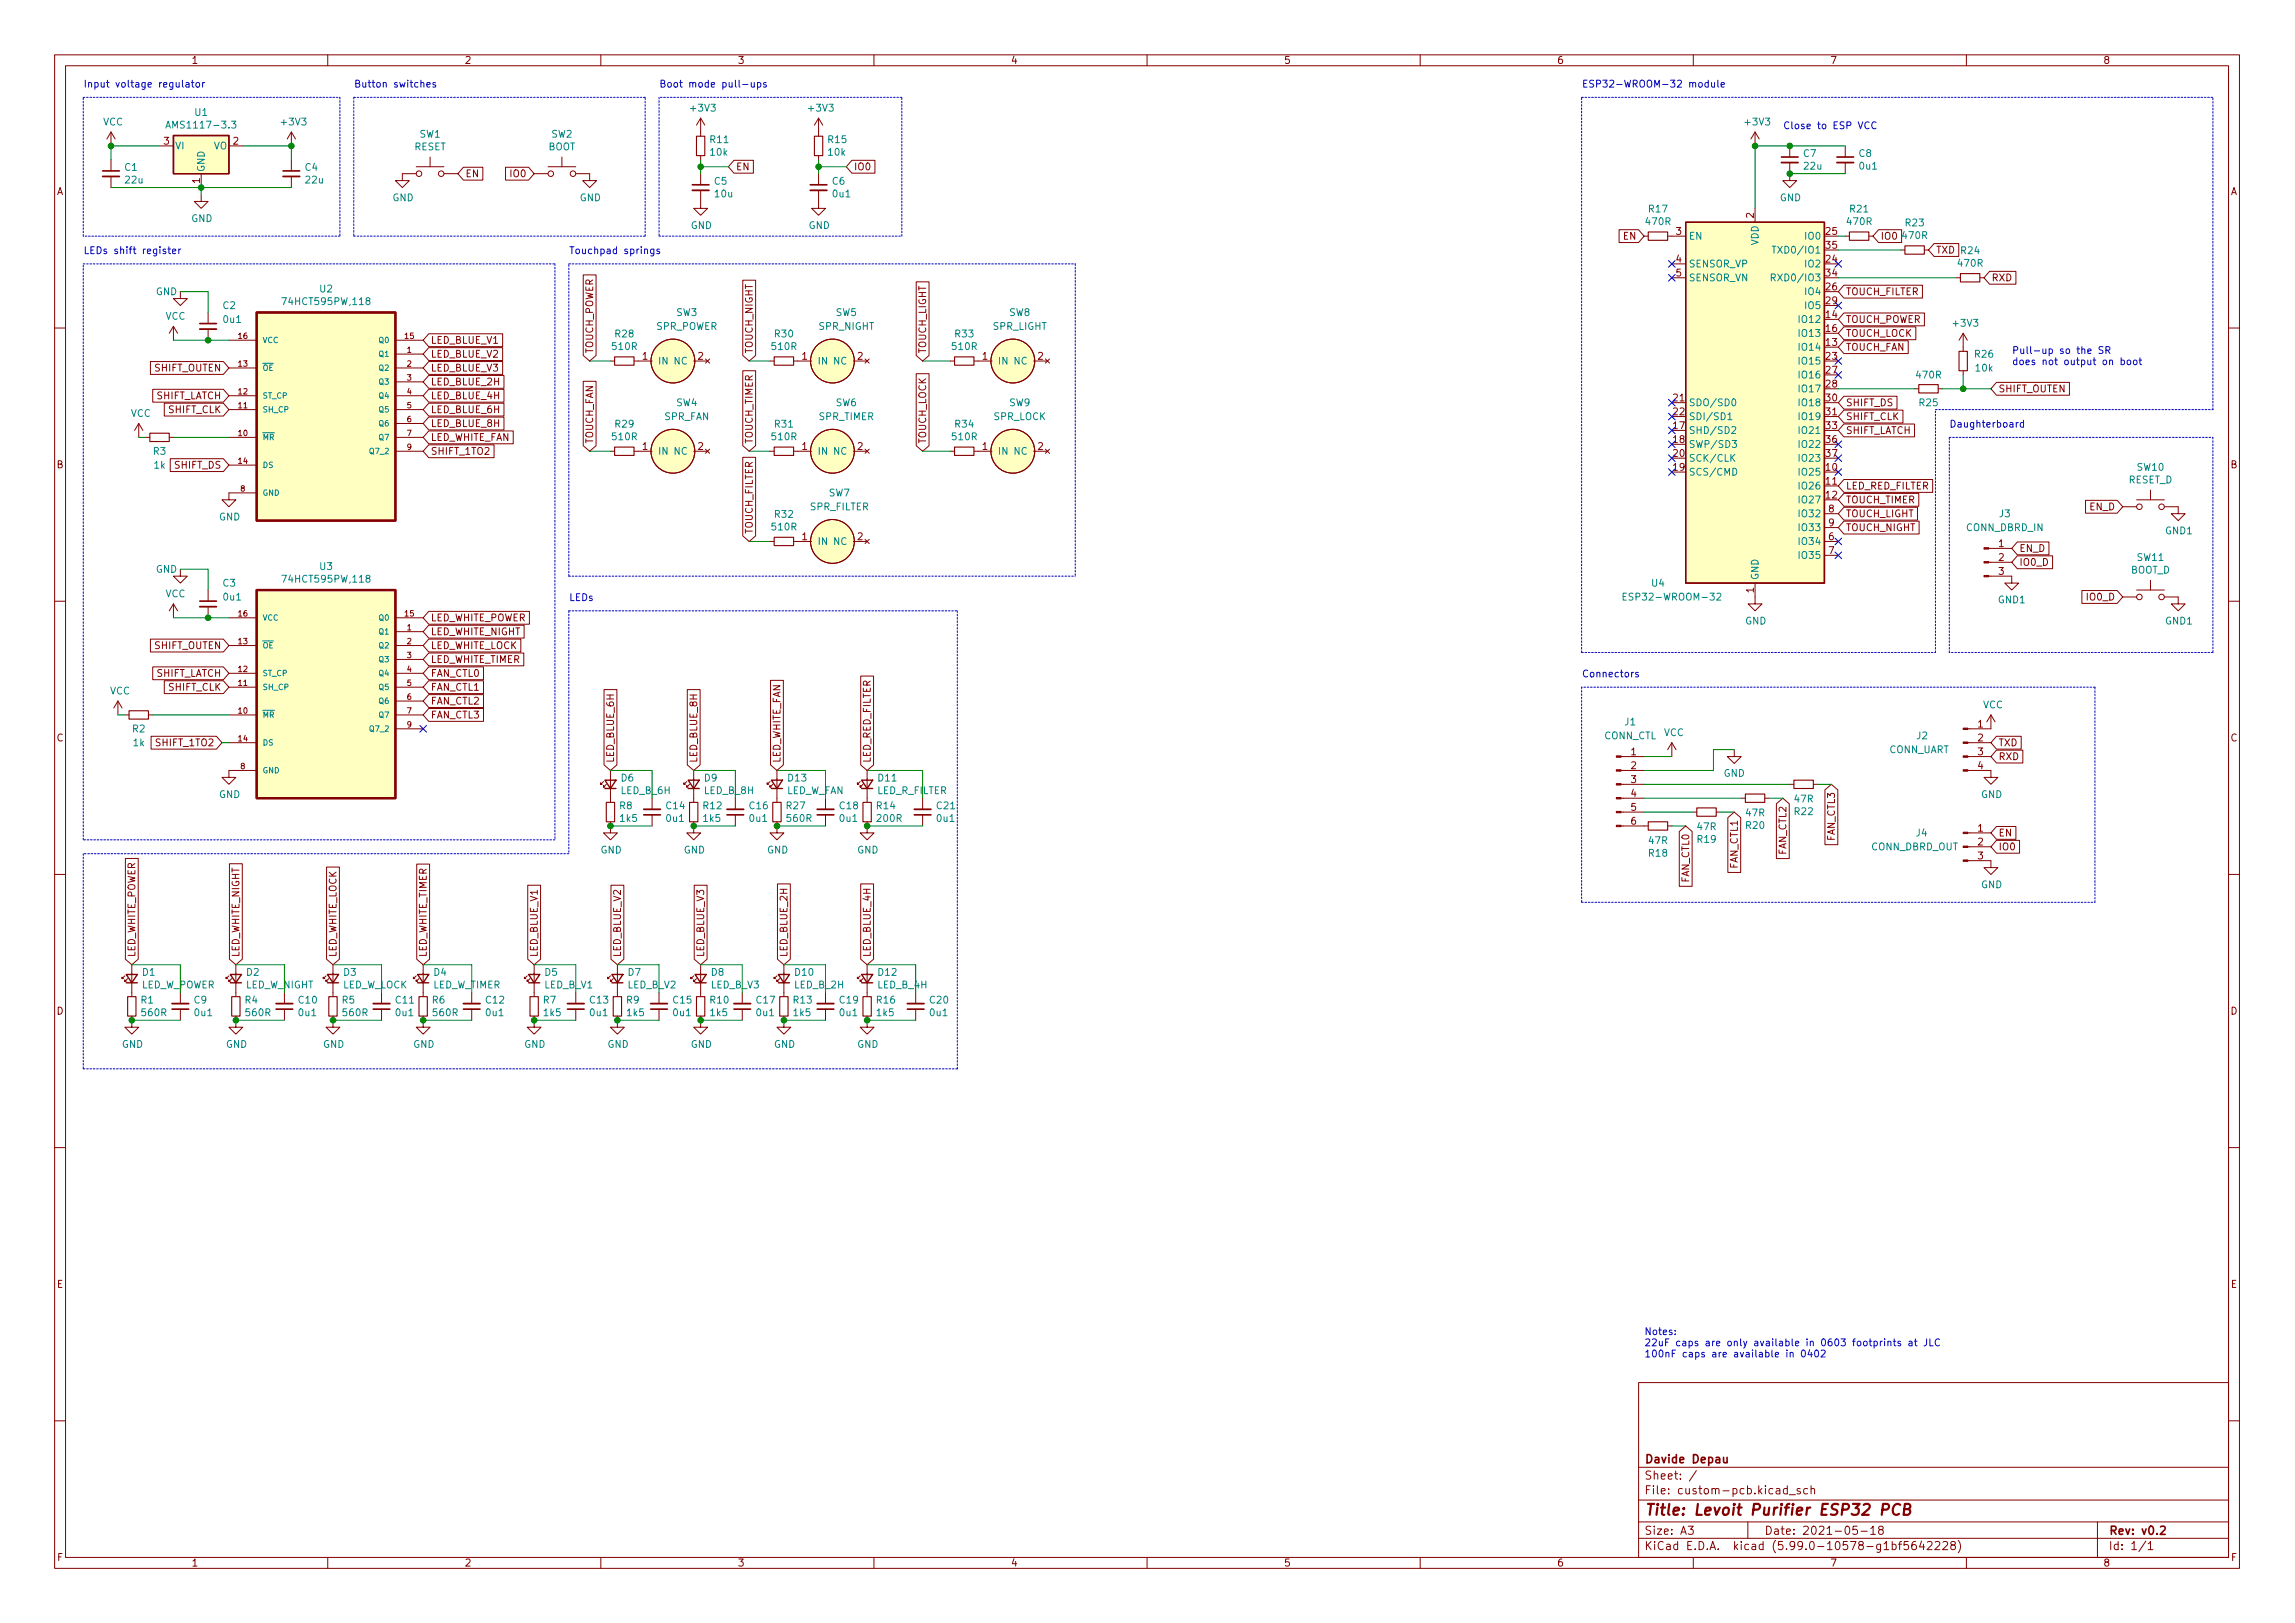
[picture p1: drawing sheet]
<svg xmlns="http://www.w3.org/2000/svg" width="420mm" height="297mm" viewBox="0 0 420 297" stroke-linecap="round" stroke-linejoin="round" font-family="sans-serif">
<defs><g id="words">
<text font-size="2.8" fill="#840000" x="301" y="277.3">Title: Levoit Purifier ESP32 PCB</text>
<g font-size="2.1" fill="#840000">
<text x="301" y="267.8">Davide Depau</text>
<text x="301" y="273.5">File: custom-pcb.kicad_sch</text>
<text x="301" y="270.8">Sheet: /</text>
<text x="301" y="280.9">Size: A3</text>
<text x="323" y="280.9">Date: 2021-05-18</text>
<text x="386" y="280.9">Rev: v0.2</text>
<text x="301" y="283.7">KiCad E.D.A. kicad (5.99.0-10578-g1bf5642228)</text>
<text x="386" y="283.7">Id: 1/1</text>
</g>
<g font-size="1.8" fill="#840000">
<text x="35" y="11.7">1</text>
<text x="85" y="11.7">2</text>
<text x="135" y="11.7">3</text>
<text x="185" y="11.7">4</text>
<text x="235" y="11.7">5</text>
<text x="285" y="11.7">6</text>
<text x="335" y="11.7">7</text>
<text x="385" y="11.7">8</text>
<text x="30" y="26.5">3</text>
<text x="42.7" y="26.5">2</text>
<text x="10.3" y="35.7">A</text>
<text x="36.6" y="33.5" transform="rotate(-90 36.6 33.5)">1</text>
<text x="85.2" y="32.4">EN</text>
<text x="93.6" y="32.4">IO0</text>
<text x="134.7" y="31.2">EN</text>
<text x="156.3" y="31.2">IO0</text>
<text x="408.3" y="35.7">A</text>
<text x="321.1" y="39.9" transform="rotate(-90 321.1 39.9)">2</text>
<text x="297.2" y="43.9">EN</text>
<text x="306.8" y="43">3</text>
<text x="334.3" y="43">25</text>
<text x="334.3" y="45.5">35</text>
<text x="344.2" y="43.9">IO0</text>
<text x="354.4" y="46.4">TXD R24</text>
<text x="306.8" y="48">4</text>
<text x="306.8" y="50.6">5</text>
<text x="334.3" y="48">24</text>
<text x="334.3" y="53.1">26</text>
<text x="334.3" y="50.6">34</text>
<text x="364.6" y="51.5">RXD</text>
<text x="334.3" y="58.2">14</text>
<text x="334.3" y="55.7">29</text>
<text x="337.9" y="54">TOUCH_FILTER</text>
<text x="337.9" y="59.1">TOUCH_POWER</text>
<text x="78.8" y="62.9">LED_BLUE_V1</text>
<text x="78.8" y="65.4">LED_BLUE_V2</text>
<text x="108.6" y="64.7" transform="rotate(-90 108.6 64.7)">TOUCH_POWER</text>
<text x="117.6" y="65.8">1</text>
<text x="127.8" y="65.8">2</text>
<text x="137.8" y="64.7" transform="rotate(-90 137.8 64.7)">TOUCH_NIGHT</text>
<text x="146.8" y="65.8">1</text>
<text x="157" y="65.8">2</text>
<text x="169.5" y="64.7" transform="rotate(-90 169.5 64.7)">TOUCH_LIGHT</text>
<text x="179.8" y="65.8">1</text>
<text x="190" y="65.8">2</text>
<text x="334.3" y="63.3">13</text>
<text x="334.3" y="60.7">16</text>
<text x="334.3" y="65.8">23</text>
<text x="337.9" y="64.2">TOUCH_FAN</text>
<text x="337.9" y="61.6">TOUCH_LOCK</text>
<text x="28.3" y="68">SHIFT_OUTEN</text>
<text x="78.8" y="68">LED_BLUE_V3</text>
<text x="78.8" y="70.5">LED_BLUE_2H</text>
<text x="334.3" y="68.4">27</text>
<text x="334.3" y="70.9">28</text>
<text x="365.8" y="71.8">SHIFT_OUTEN</text>
<text x="28.5" y="73.1">SHIFT_LATCH</text>
<text x="30.8" y="75.6">SHIFT_CLK</text>
<text x="78.8" y="73.1">LED_BLUE_4H</text>
<text x="78.8" y="75.6">LED_BLUE_6H</text>
<text x="306.4" y="73.4">21</text>
<text x="306.4" y="76">22</text>
<text x="334.3" y="73.4">30</text>
<text x="334.3" y="76">31</text>
<text x="337.9" y="76.9">SHIFT_CLK</text>
<text x="337.9" y="74.3">SHIFT_DS</text>
<text x="78.8" y="78.1">LED_BLUE_8H</text>
<text x="78.8" y="80.7">LED_WHITE_FAN</text>
<text x="78.8" y="83.2">SHIFT_1TO2</text>
<text x="108.6" y="81.3" transform="rotate(-90 108.6 81.3)">TOUCH_FAN</text>
<text x="117.6" y="82.3">1</text>
<text x="127.8" y="82.3">2</text>
<text x="137.8" y="81.3" transform="rotate(-90 137.8 81.3)">TOUCH_TIMER</text>
<text x="146.8" y="82.3">1</text>
<text x="157" y="82.3">2</text>
<text x="169.5" y="81.3" transform="rotate(-90 169.5 81.3)">TOUCH_LOCK</text>
<text x="179.8" y="82.3">1</text>
<text x="190" y="82.3">2</text>
<text x="306.4" y="78.5">17</text>
<text x="306.4" y="81.1">18</text>
<text x="306.4" y="83.6">20</text>
<text x="334.3" y="78.5">33</text>
<text x="334.3" y="81.1">36</text>
<text x="334.3" y="83.6">37</text>
<text x="337.9" y="79.4">SHIFT_LATCH</text>
<text x="10.3" y="85.7">B</text>
<text x="32" y="85.8">SHIFT_DS</text>
<text x="306.4" y="86.1">19</text>
<text x="334.3" y="86.1">10</text>
<text x="334.3" y="88.7">11</text>
<text x="337.9" y="89.6">LED_RED_FILTER</text>
<text x="408.3" y="85.7">B</text>
<text x="334.3" y="91.2">12</text>
<text x="334.8" y="93.8">8</text>
<text x="337.9" y="94.7">TOUCH_LIGHT</text>
<text x="337.9" y="92.1">TOUCH_TIMER</text>
<text x="382.6" y="93.4">EN_D</text>
<text x="137.8" y="97.8" transform="rotate(-90 137.8 97.8)">TOUCH_FILTER</text>
<text x="146.8" y="98.8">1</text>
<text x="157" y="98.8">2</text>
<text x="334.8" y="98.8">6</text>
<text x="334.8" y="101.4">7</text>
<text x="334.8" y="96.3">9</text>
<text x="337.9" y="97.2">TOUCH_NIGHT</text>
<text x="365.9" y="100.1">1</text>
<text x="369.6" y="101">EN_D</text>
<text x="365.9" y="102.7">2</text>
<text x="365.9" y="105.2">3</text>
<text x="369.6" y="103.5">IO0_D</text>
<text x="78.8" y="113.7">LED_WHITE_POWER</text>
<text x="321.1" y="108.5" transform="rotate(-90 321.1 108.5)">1</text>
<text x="382.2" y="109.9">IO0_D</text>
<text x="28.3" y="118.8">SHIFT_OUTEN</text>
<text x="78.8" y="116.2">LED_WHITE_NIGHT</text>
<text x="78.8" y="118.8">LED_WHITE_LOCK</text>
<text x="28.5" y="123.9">SHIFT_LATCH</text>
<text x="78.8" y="121.3">LED_WHITE_TIMER</text>
<text x="78.8" y="123.9">FAN_CTL0</text>
<text x="30.8" y="126.4">SHIFT_CLK</text>
<text x="78.8" y="128.9">FAN_CTL2</text>
<text x="78.8" y="131.5">FAN_CTL3</text>
<text x="78.8" y="126.4">FAN_CTL1</text>
<text x="10.3" y="135.7">C</text>
<text x="28.8" y="136.6">SHIFT_1TO2</text>
<text x="362.1" y="133.1">1</text>
<text x="362.1" y="135.7">2</text>
<text x="365.8" y="136.6">TXD</text>
<text x="408.3" y="135.7">C</text>
<text x="112.4" y="139.7" transform="rotate(-90 112.4 139.7)">LED_BLUE_6H</text>
<text x="127.6" y="139.7" transform="rotate(-90 127.6 139.7)">LED_BLUE_8H</text>
<text x="142.9" y="139.7" transform="rotate(-90 142.9 139.7)">LED_WHITE_FAN</text>
<text x="159.4" y="139.7" transform="rotate(-90 159.4 139.7)">LED_RED_FILTER</text>
<text x="298.6" y="138.2">1</text>
<text x="298.6" y="140.8">2</text>
<text x="298.6" y="143.3">3</text>
<text x="362.1" y="138.2">3</text>
<text x="362.1" y="140.8">4</text>
<text x="365.8" y="139.1">RXD</text>
<text x="298.6" y="145.8">4</text>
<text x="298.6" y="148.4">5</text>
<text x="298.6" y="150.9">6</text>
<text x="335.9" y="153.9" transform="rotate(-90 335.9 153.9)">FAN_CTL3</text>
<text x="362.1" y="152.2">1</text>
<text x="362.1" y="154.7">2</text>
<text x="365.8" y="153.1">EN</text>
<text x="365.8" y="155.6">IO0</text>
<text x="309.2" y="161.5" transform="rotate(-90 309.2 161.5)">FAN_CTL0</text>
<text x="318.1" y="159" transform="rotate(-90 318.1 159)">FAN_CTL1</text>
<text x="327" y="156.5" transform="rotate(-90 327 156.5)">FAN_CTL2</text>
<text x="362.1" y="157.3">3</text>
<text x="24.8" y="175.2" transform="rotate(-90 24.8 175.2)">LED_WHITE_POWER</text>
<text x="43.8" y="175.2" transform="rotate(-90 43.8 175.2)">LED_WHITE_NIGHT</text>
<text x="61.6" y="175.2" transform="rotate(-90 61.6 175.2)">LED_WHITE_LOCK</text>
<text x="78.1" y="175.2" transform="rotate(-90 78.1 175.2)">LED_WHITE_TIMER</text>
<text x="98.4" y="175.2" transform="rotate(-90 98.4 175.2)">LED_BLUE_V1</text>
<text x="113.7" y="175.2" transform="rotate(-90 113.7 175.2)">LED_BLUE_V2</text>
<text x="128.9" y="175.2" transform="rotate(-90 128.9 175.2)">LED_BLUE_V3</text>
<text x="144.1" y="175.2" transform="rotate(-90 144.1 175.2)">LED_BLUE_2H</text>
<text x="159.4" y="175.2" transform="rotate(-90 159.4 175.2)">LED_BLUE_4H</text>
<text x="10.3" y="185.7">D</text>
<text x="408.3" y="185.7">D</text>
<text x="10.4" y="235.7">E</text>
<text x="408.4" y="235.7">E</text>
<text x="10.4" y="285.7">F</text>
<text x="35" y="286.7">1</text>
<text x="85" y="286.7">2</text>
<text x="135" y="286.7">3</text>
<text x="185" y="286.7">4</text>
<text x="235" y="286.7">5</text>
<text x="285" y="286.7">6</text>
<text x="335" y="286.7">7</text>
<text x="385" y="286.7">8</text>
<text x="408.4" y="285.7">F</text>
</g>
<g font-size="1.8" fill="#0000c2">
<text x="15.2" y="16">Input voltage regulator</text>
<text x="64.8" y="16">Button switches</text>
<text x="120.6" y="16">Boot mode pull-ups</text>
<text x="289.6" y="16">ESP32-WROOM-32 module</text>
<text x="326.4" y="23.6">Close to ESP VCC</text>
<text x="15.2" y="46.5">LEDs shift register</text>
<text x="104.1" y="46.5">Touchpad springs</text>
<text x="368.3" y="64.8">Pull-up so the SR</text>
<text x="368.3" y="66.8">does not output on boot</text>
<text x="358.2" y="78.2">Daughterboard</text>
<text x="104.1" y="110">LEDs</text>
<text x="289.6" y="124">Connectors</text>
<text x="301" y="244.3">Notes:</text>
<text x="301" y="246.4">22uF caps are only available in 0603 footprints at JLC</text>
<text x="301" y="248.4">100nF caps are available in 0402</text>
</g>
<g font-size="1.8" fill="#008484">
<text x="18.8" y="22.9">VCC</text>
<text x="31.4" y="23.5">AMS1117-3.3</text>
<text x="35.7" y="21.2">U1</text>
<text x="51.6" y="22.9">+3V3</text>
<text x="126.6" y="20.4">+3V3</text>
<text x="148.2" y="20.4">+3V3</text>
<text x="319.6" y="22.9">+3V3</text>
<text x="32" y="27.3">VI</text>
<text x="39.1" y="27.3">VO</text>
<text x="75.8" y="27.5">RESET</text>
<text x="76.8" y="25.2">SW1</text>
<text x="100.3" y="27.5">BOOT</text>
<text x="101" y="25.2">SW2</text>
<text x="130.1" y="26.2">R11</text>
<text x="130.1" y="28.5">10k</text>
<text x="151.7" y="26.2">R15</text>
<text x="151.7" y="28.5">10k</text>
<text x="330.2" y="28.7">C7</text>
<text x="340.3" y="28.7">C8</text>
<text x="22.8" y="31.3">C1</text>
<text x="23" y="33.6">22u</text>
<text x="37.5" y="31.5" transform="rotate(-90 37.5 31.5)">GND</text>
<text x="55.9" y="31.3">C4</text>
<text x="56" y="33.6">22u</text>
<text x="130.8" y="33.8">C5</text>
<text x="152.4" y="33.8">C6</text>
<text x="330.3" y="31">22u</text>
<text x="340.5" y="31">0u1</text>
<text x="35" y="40.6">GND</text>
<text x="71.8" y="36.8">GND</text>
<text x="106.1" y="36.8">GND</text>
<text x="126.4" y="41.9">GND</text>
<text x="130.9" y="36.1">10u</text>
<text x="148" y="41.9">GND</text>
<text x="152.5" y="36.1">0u1</text>
<text x="301.4" y="41.2">470R</text>
<text x="301.9" y="38.9">R17</text>
<text x="325.8" y="36.8">GND</text>
<text x="338.2" y="41.2">470R</text>
<text x="338.7" y="38.9">R21</text>
<text x="348.9" y="41.4">R23</text>
<text x="309.1" y="43.9">EN</text>
<text x="321.9" y="44.9" transform="rotate(-90 321.9 44.9)">VDD</text>
<text x="325.6" y="46.4">TXD0/IO1</text>
<text x="330.6" y="43.9">IO0</text>
<text x="348.4" y="43.7">470R</text>
<text x="58.6" y="53.5">U2</text>
<text x="309.1" y="48.9">SENSOR_VP</text>
<text x="309.1" y="51.5">SENSOR_VN</text>
<text x="325.4" y="51.5">RXD0/IO3</text>
<text x="330.6" y="48.9">IO2</text>
<text x="358.6" y="48.8">470R</text>
<text x="28.5" y="54">GND</text>
<text x="30.3" y="58.5">VCC</text>
<text x="40.8" y="56.6">C2</text>
<text x="41" y="59.1">0u1</text>
<text x="52.3" y="55.8">74HCT595PW,118</text>
<text x="123.8" y="57.8">SW3</text>
<text x="153" y="57.8">SW5</text>
<text x="184.8" y="57.8">SW8</text>
<text x="329.7" y="59.1">IO12</text>
<text x="330.6" y="54">IO4</text>
<text x="330.6" y="56.6">IO5</text>
<text x="357.7" y="59.8">+3V3</text>
<text x="112.2" y="64">510R</text>
<text x="112.7" y="61.7">R28</text>
<text x="120.1" y="60.4">SPR_POWER</text>
<text x="141.4" y="64">510R</text>
<text x="141.9" y="61.7">R30</text>
<text x="149.9" y="60.4">SPR_NIGHT</text>
<text x="174.4" y="64">510R</text>
<text x="174.9" y="61.7">R33</text>
<text x="181.7" y="60.4">SPR_LIGHT</text>
<text x="329.7" y="64.2">IO14</text>
<text x="329.7" y="61.6">IO13</text>
<text x="361.6" y="65.4">R26</text>
<text x="120.4" y="66.7">IN</text>
<text x="123.4" y="66.7">NC</text>
<text x="149.6" y="66.7">IN</text>
<text x="152.6" y="66.7">NC</text>
<text x="182.6" y="66.7">IN</text>
<text x="185.7" y="66.7">NC</text>
<text x="329.7" y="66.7">IO15</text>
<text x="329.7" y="69.3">IO16</text>
<text x="329.7" y="71.8">IO17</text>
<text x="350.9" y="69.3">470R</text>
<text x="361.7" y="68">10k</text>
<text x="23.9" y="76.3">VCC</text>
<text x="121.6" y="76.9">SPR_FAN</text>
<text x="123.8" y="74.3">SW4</text>
<text x="149.9" y="76.9">SPR_TIMER</text>
<text x="153" y="74.3">SW6</text>
<text x="181.9" y="76.9">SPR_LOCK</text>
<text x="184.8" y="74.3">SW9</text>
<text x="309.1" y="74.3">SDO/SD0</text>
<text x="309.1" y="76.9">SDI/SD1</text>
<text x="329.7" y="74.3">IO18</text>
<text x="329.7" y="76.9">IO19</text>
<text x="351.4" y="74.3">R25</text>
<text x="28.1" y="83.2">R3</text>
<text x="112.2" y="80.6">510R</text>
<text x="112.7" y="78.2">R29</text>
<text x="120.4" y="83.2">IN</text>
<text x="123.4" y="83.2">NC</text>
<text x="141.4" y="80.6">510R</text>
<text x="141.9" y="78.2">R31</text>
<text x="149.6" y="83.2">IN</text>
<text x="152.6" y="83.2">NC</text>
<text x="174.4" y="80.6">510R</text>
<text x="174.9" y="78.2">R34</text>
<text x="182.6" y="83.2">IN</text>
<text x="185.7" y="83.2">NC</text>
<text x="309.1" y="79.4">SHD/SD2</text>
<text x="309.1" y="82">SWP/SD3</text>
<text x="329.7" y="79.4">IO21</text>
<text x="329.7" y="82">IO22</text>
<text x="28.2" y="85.8">1k</text>
<text x="309.1" y="87">SCS/CMD</text>
<text x="309.1" y="84.5">SCK/CLK</text>
<text x="329.7" y="87">IO25</text>
<text x="329.7" y="89.6">IO26</text>
<text x="329.7" y="84.5">IO23</text>
<text x="389.6" y="88.5">RESET_D</text>
<text x="391.3" y="86.1">SW10</text>
<text x="40.1" y="95.2">GND</text>
<text x="141.9" y="94.8">R32</text>
<text x="148.3" y="93.4">SPR_FILTER</text>
<text x="151.8" y="90.8">SW7</text>
<text x="329.7" y="92.1">IO27</text>
<text x="329.7" y="94.7">IO32</text>
<text x="366" y="94.7">J3</text>
<text x="141.4" y="97.1">510R</text>
<text x="149.6" y="99.7">IN</text>
<text x="152.6" y="99.7">NC</text>
<text x="329.7" y="99.7">IO34</text>
<text x="329.7" y="97.2">IO33</text>
<text x="360" y="97.2">CONN_DBRD_IN</text>
<text x="396.5" y="97.8">GND1</text>
<text x="28.5" y="104.8">GND</text>
<text x="40.8" y="107.4">C3</text>
<text x="52.3" y="106.6">74HCT595PW,118</text>
<text x="58.6" y="104.3">U3</text>
<text x="302.4" y="107.4">U4</text>
<text x="321.9" y="106.2" transform="rotate(-90 321.9 106.2)">GND</text>
<text x="329.7" y="102.3">IO35</text>
<text x="390" y="105">BOOT_D</text>
<text x="391.3" y="102.7">SW11</text>
<text x="30.3" y="109.3">VCC</text>
<text x="41" y="109.9">0u1</text>
<text x="298.2" y="109.9">ESP32-WROOM-32</text>
<text x="365.8" y="110.4">GND1</text>
<text x="319.5" y="114.3">GND</text>
<text x="396.5" y="114.3">GND1</text>
<text x="20.1" y="127.1">VCC</text>
<text x="363" y="129.6">VCC</text>
<text x="24.3" y="134">R2</text>
<text x="24.4" y="136.6">1k</text>
<text x="293.6" y="135.3">CONN_CTL</text>
<text x="297.5" y="132.8">J1</text>
<text x="304.6" y="134.7">VCC</text>
<text x="345.8" y="137.8">CONN_UART</text>
<text x="350.9" y="135.3">J2</text>
<text x="113.7" y="143">D6</text>
<text x="129" y="143">D9</text>
<text x="144.3" y="143">D13</text>
<text x="160.8" y="143">D11</text>
<text x="315.5" y="142.2">GND</text>
<text x="40.1" y="146">GND</text>
<text x="113.4" y="148.1">R8</text>
<text x="113.7" y="145.3">LED_B_6H</text>
<text x="122" y="148.1">C14</text>
<text x="128.8" y="148.1">R12</text>
<text x="128.9" y="145.3">LED_B_8H</text>
<text x="137.3" y="148.1">C16</text>
<text x="143.9" y="145.3">LED_W_FAN</text>
<text x="144" y="148.1">R27</text>
<text x="153.8" y="148.1">C18</text>
<text x="160.5" y="145.3">LED_R_FILTER</text>
<text x="160.6" y="148.1">R14</text>
<text x="171.5" y="148.1">C21</text>
<text x="319.7" y="149.4">47R</text>
<text x="328.6" y="149.2">R22</text>
<text x="328.6" y="146.8">47R</text>
<text x="362.7" y="146">GND</text>
<text x="113.6" y="150.4">1k5</text>
<text x="122.1" y="150.4">0u1</text>
<text x="128.8" y="150.4">1k5</text>
<text x="137.3" y="150.4">0u1</text>
<text x="144.2" y="150.4">560R</text>
<text x="153.8" y="150.4">0u1</text>
<text x="160.7" y="150.4">200R</text>
<text x="171.6" y="150.4">0u1</text>
<text x="301.9" y="154.5">47R</text>
<text x="310.8" y="154.2">R19</text>
<text x="310.8" y="151.9">47R</text>
<text x="319.7" y="151.7">R20</text>
<text x="342.5" y="155.6">CONN_DBRD_OUT</text>
<text x="350.8" y="153.1">J4</text>
<text x="109.9" y="156.2">GND</text>
<text x="125.2" y="156.2">GND</text>
<text x="140.4" y="156.2">GND</text>
<text x="156.9" y="156.2">GND</text>
<text x="301.9" y="156.8">R18</text>
<text x="362.7" y="162.5">GND</text>
<text x="26.1" y="178.6">D1</text>
<text x="45.1" y="178.6">D2</text>
<text x="62.9" y="178.6">D3</text>
<text x="79.4" y="178.6">D4</text>
<text x="99.8" y="178.6">D5</text>
<text x="115" y="178.6">D7</text>
<text x="130.2" y="178.6">D8</text>
<text x="145.6" y="178.6">D10</text>
<text x="160.8" y="178.6">D12</text>
<text x="25.7" y="180.9">LED_W_POWER</text>
<text x="25.8" y="183.7">R1</text>
<text x="26" y="186">560R</text>
<text x="35.5" y="183.7">C9</text>
<text x="35.7" y="186">0u1</text>
<text x="44.9" y="180.9">LED_W_NIGHT</text>
<text x="44.9" y="183.7">R4</text>
<text x="45.1" y="186">560R</text>
<text x="54.7" y="183.7">C10</text>
<text x="54.7" y="186">0u1</text>
<text x="62.6" y="180.9">LED_W_LOCK</text>
<text x="62.6" y="183.7">R5</text>
<text x="62.9" y="186">560R</text>
<text x="72.5" y="183.7">C11</text>
<text x="72.5" y="186">0u1</text>
<text x="79.1" y="180.9">LED_W_TIMER</text>
<text x="79.2" y="183.7">R6</text>
<text x="79.4" y="186">560R</text>
<text x="89" y="183.7">C12</text>
<text x="89" y="186">0u1</text>
<text x="99.5" y="183.7">R7</text>
<text x="99.6" y="186">1k5</text>
<text x="99.7" y="180.9">LED_B_V1</text>
<text x="108" y="183.7">C13</text>
<text x="108.1" y="186">0u1</text>
<text x="114.7" y="183.7">R9</text>
<text x="114.9" y="186">1k5</text>
<text x="114.9" y="180.9">LED_B_V2</text>
<text x="123.3" y="183.7">C15</text>
<text x="123.3" y="186">0u1</text>
<text x="130.1" y="183.7">R10</text>
<text x="130.1" y="186">1k5</text>
<text x="130.1" y="180.9">LED_B_V3</text>
<text x="138.5" y="183.7">C17</text>
<text x="138.6" y="186">0u1</text>
<text x="145.3" y="183.7">R13</text>
<text x="145.3" y="186">1k5</text>
<text x="145.4" y="180.9">LED_B_2H</text>
<text x="153.8" y="183.7">C19</text>
<text x="153.8" y="186">0u1</text>
<text x="160.6" y="183.7">R16</text>
<text x="160.6" y="186">1k5</text>
<text x="160.7" y="180.9">LED_B_4H</text>
<text x="170.3" y="183.7">C20</text>
<text x="170.3" y="186">0u1</text>
<text x="22.3" y="191.8">GND</text>
<text x="41.3" y="191.8">GND</text>
<text x="59.1" y="191.8">GND</text>
<text x="75.6" y="191.8">GND</text>
<text x="96" y="191.8">GND</text>
<text x="111.2" y="191.8">GND</text>
<text x="126.4" y="191.8">GND</text>
<text x="141.7" y="191.8">GND</text>
<text x="156.9" y="191.8">GND</text>
</g>
<g font-size="1.4" fill="#840000">
<text x="43.7" y="62">16</text>
<text x="74.1" y="62">15</text>
<text x="74.5" y="64.6">1</text>
<text x="43.7" y="67.1">13</text>
<text x="74.5" y="67.1">2</text>
<text x="74.5" y="69.6">3</text>
<text x="43.7" y="74.7">11</text>
<text x="43.7" y="72.2">12</text>
<text x="74.5" y="72.2">4</text>
<text x="74.5" y="74.7">5</text>
<text x="74.5" y="77.3">6</text>
<text x="43.7" y="79.8">10</text>
<text x="74.5" y="79.8">7</text>
<text x="74.5" y="82.3">9</text>
<text x="43.7" y="84.9">14</text>
<text x="44.1" y="90">8</text>
<text x="43.7" y="112.8">16</text>
<text x="74.1" y="112.8">15</text>
<text x="43.7" y="117.9">13</text>
<text x="74.5" y="115.4">1</text>
<text x="74.5" y="117.9">2</text>
<text x="43.7" y="125.5">11</text>
<text x="43.7" y="123">12</text>
<text x="74.5" y="120.4">3</text>
<text x="74.5" y="123">4</text>
<text x="74.5" y="125.5">5</text>
<text x="43.7" y="130.6">10</text>
<text x="74.5" y="128.1">6</text>
<text x="74.5" y="130.6">7</text>
<text x="43.7" y="135.7">14</text>
<text x="74.5" y="133.1">9</text>
<text x="44.1" y="140.8">8</text>
</g>
<g font-size="1.4" fill="#008484">
<text x="48" y="62.8">VCC</text>
<text x="69.5" y="65.3">Q1</text>
<text x="69.5" y="62.8">Q0</text>
<text x="48" y="67.9">~OE</text>
<text x="69.5" y="67.9">Q2</text>
<text x="69.5" y="70.4">Q3</text>
<text x="48" y="75.5">SH_CP</text>
<text x="48" y="72.9">ST_CP</text>
<text x="69.5" y="72.9">Q4</text>
<text x="69.5" y="75.5">Q5</text>
<text x="48" y="80.6">~MR</text>
<text x="67.9" y="83.1">Q7_2</text>
<text x="69.5" y="78">Q6</text>
<text x="69.5" y="80.6">Q7</text>
<text x="48" y="85.6">DS</text>
<text x="48" y="90.7">GND</text>
<text x="48" y="113.6">VCC</text>
<text x="69.5" y="113.6">Q0</text>
<text x="48" y="118.7">~OE</text>
<text x="69.5" y="116.1">Q1</text>
<text x="69.5" y="118.7">Q2</text>
<text x="48" y="123.7">ST_CP</text>
<text x="69.5" y="121.2">Q3</text>
<text x="69.5" y="123.7">Q4</text>
<text x="48" y="131.4">~MR</text>
<text x="48" y="126.3">SH_CP</text>
<text x="69.5" y="126.3">Q5</text>
<text x="69.5" y="128.8">Q6</text>
<text x="69.5" y="131.4">Q7</text>
<text x="48" y="136.4">DS</text>
<text x="67.9" y="133.9">Q7_2</text>
<text x="48" y="141.5">GND</text>
</g>
</g></defs>
<g fill="none" stroke="#840000" stroke-width=".18">
<path d="M10 10h400v277h-400zM12 12h396v273h-396zM60 10v2M110 10v2M160 10v2M210 10v2M260 10v2M310 10v2M360 10v2M20.3 24.2v2.5M20.3 29.2v2.1M20.3 32.3v2"/>
<path d="M20.3 24.2l-.7 1.2M20.3 24.2l.8 1.2M29.2 26.7h2.5M36.8 35.6v1.3h1.3l-1.3 1.2-1.2-1.2h1.2M36.8 31.8v2.5M41.9 26.7h2.5M53.3 24.2l-.7 1.2M53.3 24.2v2.5M53.3 29.2v2.1M53.3 32.3v2M53.3 24.2l.8 1.2M76.2 31.8h-2.5v1.3h1.2l-1.2 1.2-1.3-1.2h1.3"/>
<path d="M76.2 30.5h5.1M78.7 28.7v1.8M81.3 31.8h2.5M84.8 30.6h3.6v2.4h-3.6l-1-1.2zM92.5 30.6h4.3l1 1.2-1 1.2h-4.3zM97.8 31.8h2.5M100.3 30.5h5.1M102.9 28.7v1.8M105.4 31.8h2.5v1.3h1.3l-1.3 1.2-1.2-1.2h1.2M128.3 34.8v3.3h1.2l-1.2 1.3-1.3-1.3h1.3M128.3 21.6l-.8 1.3M128.3 21.6v3.3"/>
<path d="M128.3 28.5v.7M128.3 31.8v2M128.3 21.6l.7 1.3M134.4 29.3h3.5v2.4h-3.5l-1.1-1.2zM149.9 34.8v3.3h1.2l-1.2 1.3-1.3-1.3h1.3M149.9 21.6v3.3M149.9 28.5v.7M149.9 31.8v2M149.9 21.6l-.8 1.3M149.9 21.6l.7 1.3M156 29.3h4.2v2.4h-4.2l-1.1-1.2zM321.3 24.2v2.5"/>
<path d="M321.3 38.1v2.6M321.3 24.2l-.8 1.2M321.3 24.2l.8 1.2M327.7 29.8v3.3h1.2l-1.2 1.2-1.3-1.2h1.3M327.7 26.7v2M337.8 26.7v2M337.8 29.8v2M31.7 59.7v2.6M31.7 59.7l-.7 1.3M31.7 59.7l.8 1.3M33 53.4v1.2h1.3l-1.3 1.3-1.3-1.3h1.3M38.1 57.2v2"/>
<path d="M106.8 50.3h2.3v14.8l-1.2 1-1.1-1zM136 51.3h2.3v13.8l-1.1 1-1.2-1zM167.7 51.6h2.4v13.5l-1.2 1-1.2-1zM296.4 42h3.6l1 1.2-1 1.2h-3.6zM301 43.2h.8M305.3 43.2h3.3M306.1 48.3h2.5M306.1 50.8h2.5M337.6 52.2h14.4v2.4h-14.4l-1.1-1.2zM337.6 59.8h13.1v2.4h-13.1l-1.1-1.2zM337.6 57.3h14.7v2.3h-14.7l-1.1-1.1zM337.8 43.2h.8"/>
<path d="M342.1 43.2h.8M343.9 42h4.2v2.4h-4.2l-1-1.2zM348 45.8h.7M352.3 45.8h.8M354.1 44.6h4.5v2.3h-4.5l-1-1.1zM358.1 50.8h.8M362.5 50.8h.7M364.2 49.7h4.9v2.3h-4.9l-1-1.2zM10 60h2M25.4 77.5l-.8 1.3M25.4 77.5v2.5M25.4 77.5l.8 1.3"/>
<path d="M27.5 66.2h13.4l1 1.1-1 1.2h-13.4zM28 71.3h12.9l1 1.1-1 1.2h-12.9zM30.1 73.8h10.8l1 1.2-1 1.1h-10.8zM38.1 60.2v2.1M41.9 75h5.1M41.9 72.4h5.1M41.9 67.3h5.1M41.9 62.3h5.1M72.4 64.8h5.1M72.4 75h5.1M72.4 72.4h5.1M72.4 67.3h5.1"/>
<path d="M72.4 62.3h5.1M72.4 69.9h5.1M72.4 77.5h5.1M78.5 71.3h13.8v2.3h-13.8l-1-1.2zM78.5 61.1h13.5v2.3h-13.5l-1-1.1zM78.5 63.6h13.5v2.4h-13.5l-1-1.2zM78.5 66.2h13.5v2.3h-13.5l-1-1.2zM78.5 68.7h13.8v2.4h-13.8l-1-1.2zM78.5 73.8h13.8v2.3h-13.8l-1-1.1zM78.5 76.3h13.8v2.4h-13.8l-1-1.2zM78.5 78.9h15.5v2.3h-15.5l-1-1.2zM106.8 69.8h2.3v11.8l-1.2 1-1.1-1z"/>
<path d="M111.8 66.1h.7M116.1 66.1h3.3M127 66.1h2.5M129.2 65.7l.7 .8M129.9 65.7l-.7 .8M136 67.9h2.3v13.7l-1.1 1-1.2-1zM141 66.1h.7M145.3 66.1h3.3M156.2 66.1h2.5M158.4 65.7l.7 .8M159.1 65.7l-.7 .8M167.7 68.4h2.4v13.2l-1.2 1-1.2-1z"/>
<path d="M174 66.1h.8M178.3 66.1h3.3M189.2 66.1h2.6M191.4 65.7l.8 .8M192.2 65.7l-.8 .8M306.1 73.7h2.5M334 76.2h2.5M337.6 62.4h11.7v2.3h-11.7l-1.1-1.2zM337.6 77.6h12.9v2.4h-12.9l-1.1-1.2zM337.6 75.1h10.8v2.3h-10.8l-1.1-1.2zM337.6 72.5h9.7v2.4h-9.7l-1.1-1.2zM350.5 71.2h.8"/>
<path d="M354.8 71.2h.8M359.4 61l-.8 1.3M359.4 61v3.3M359.4 67.9v.7M359.4 61l.8 1.3M365.5 70h13.4v2.3h-13.4l-1-1.1zM408 60h2M26.7 80h.7M31 80h.7M31.2 84h9.7l1 1.1-1 1.2h-9.7zM41.9 80h5.1M41.9 85.1h5.1"/>
<path d="M47 90.2h-5.1v1.3h1.3l-1.3 1.2-1.3-1.2h1.3M72.4 82.6h5.1M72.4 80h5.1M78.5 81.4h12v2.4h-12l-1-1.2zM111.8 82.6h.7M116.1 82.6h3.3M127 82.6h2.5M129.2 82.2l.7 .8M129.9 82.2l-.7 .8M136 83.7h2.3v14.4l-1.1 1-1.2-1zM141 99.1h.7M141 82.6h.7"/>
<path d="M145.3 99.1h3.3M145.3 82.6h3.3M156.2 99.1h2.5M156.2 82.6h2.5M158.4 82.2l.7 .8M158.4 98.7l.7 .8M159.1 82.2l-.7 .8M159.1 98.7l-.7 .8M174 82.6h.8M178.3 82.6h3.3M189.2 82.6h2.6M191.4 82.2l.8 .8"/>
<path d="M192.2 82.2l-.8 .8M334 99.1h2.5M334 88.9h2.5M334 94h2.5M334 96.6h2.5M337.6 95.4h13.7v2.3h-13.7l-1.1-1.1zM337.6 92.8h13.4v2.4h-13.4l-1.1-1.2zM337.6 90.3h13.7v2.4h-13.7l-1.1-1.2zM337.6 87.8h16.2v2.3h-16.2l-1.1-1.2zM369.3 99.2h5.8v2.3h-5.8l-1-1.1zM381.8 91.6h5.8l1 1.1-1 1.2h-5.8zM388.6 92.7h2.6"/>
<path d="M391.2 91.5h5M393.7 89.7v1.8M396.2 92.7h2.6v1.3h1.2l-1.2 1.3-1.3-1.3h1.3M10 110h2M27.5 117h13.4l1 1.1-1 1.2h-13.4zM31.7 110.5l-.7 1.3M31.7 110.5v2.6M31.7 110.5l.8 1.3M33 104.2v1.2h1.3l-1.3 1.3-1.3-1.3h1.3M38.1 108v2M38.1 111v2.1M41.9 118.1h5.1"/>
<path d="M41.9 113.1h5.1M72.4 115.6h5.1M72.4 118.1h5.1M72.4 113.1h5.1M78.5 111.9h18.4v2.3h-18.4l-1-1.1zM78.5 114.4h17.5v2.4h-17.5l-1-1.2zM78.5 117h16.9v2.3h-16.9l-1-1.2zM78.5 119.5h17.4v2.4h-17.4l-1-1.2zM321.3 106.7v3.8h1.3l-1.3 1.3-1.3-1.3h1.3M334 101.6h2.5M364.1 105.4h4.2v1.3h1.3l-1.3 1.3-1.3-1.3h1.3M364.1 102.9h4.2"/>
<path d="M364.1 100.4h4.2M369.3 101.7h6.5v2.4h-6.5l-1-1.2zM381.1 108.1h6.5l1 1.2-1 1.1h-6.5zM388.6 109.3h2.6M391.2 108h5M393.7 106.2v1.8M396.2 109.3h2.6v1.2h1.2l-1.2 1.3-1.3-1.3h1.3M408 110h2M21.6 128.3l-.8 1.3M21.6 128.3v2.5M21.6 128.3l.8 1.3M22.9 130.8h.7"/>
<path d="M27.2 130.8h.7M27.7 134.8h11.9l1 1.1-1 1.2h-11.9zM28 122.1h12.9l1 1.1-1 1.2h-12.9zM30.1 124.6h10.8l1 1.2-1 1.1h-10.8zM41.9 130.8h5.1M41.9 125.8h5.1M41.9 123.2h5.1M41.9 135.9h5.1M72.4 130.8h5.1M72.4 125.8h5.1M72.4 123.2h5.1M72.4 120.7h5.1"/>
<path d="M72.4 128.3h5.1M72.4 133.4h5.1M78.5 127.1h10v2.4h-10l-1-1.2zM78.5 129.7h10v2.3h-10l-1-1.2zM78.5 122.1h10v2.3h-10l-1-1.2zM78.5 124.6h10v2.3h-10l-1-1.1zM110.6 126.2h2.3v13.8l-1.1 1-1.2-1zM125.8 126.2h2.4v13.8l-1.2 1-1.2-1zM141.1 124.5h2.3v15.5l-1.2 1-1.1-1zM157.6 123.7h2.3v16.3l-1.2 1-1.1-1zM296.8 138.5h4.2M306.1 135.9l-.8 1.3"/>
<path d="M306.1 135.9v2.6M306.1 135.9l.7 1.3M317.5 137.2v1.3h1.3l-1.3 1.2-1.3-1.2h1.3M360.3 135.9h4.2M360.3 138.5h4.2M364.5 130.8v2.6h-4.2M364.5 130.8l-.8 1.3M364.5 130.8l.8 1.3M365.5 134.8h4.5v2.3h-4.5l-1-1.2zM365.5 137.3h4.8v2.3h-4.8l-1-1.1zM23 157.1h2.3v18.5l-1.2 1-1.1-1zM42 158.1h2.4v17.5l-1.2 1-1.2-1z"/>
<path d="M47 141h-5.1v1.3h1.3l-1.3 1.2-1.3-1.2h1.3M59.8 158.7h2.3v16.9l-1.1 1-1.2-1zM76.3 158.1h2.3v17.5l-1.1 1-1.2-1zM110.5 143l-.5 .5v-.2v.2h.2M111 143.5l-.5 .6v-.3v.3h.2M111.8 150.4v2h1.2l-1.2 1.3-1.3-1.3h1.3M111.8 141v5.8M119.4 146.1v2M119.4 149.1v2.1M125.7 143l-.5 .5v-.2v.2h.3M126.2 143.5l-.5 .6v-.3v.3h.3M127 150.4v2h1.3l-1.3 1.3-1.3-1.3h1.3"/>
<path d="M127 141v5.8M134.6 146.1v2M134.6 149.1v2.1M141 143l-.5 .5v-.2v.2h.2M141.5 143.5l-.5 .6v-.3v.3h.2M142.2 150.4v2h1.3l-1.3 1.3-1.2-1.3h1.2M142.2 141v5.8M151.1 146.1v2M151.1 149.1v2.1M157.5 143l-.5 .5v-.2v.2h.2M158 143.5l-.5 .6v-.3v.3h.2M158.7 150.4v2h1.3l-1.3 1.3-1.2-1.3h1.2"/>
<path d="M158.7 141v5.8M168.9 146.1v2M168.9 149.1v2.1M296.8 141h4.2M296.8 143.5h4.2M296.8 148.6h4.2M296.8 151.2h5M296.8 146.1h4.2M305.3 151.2h.8M307.4 152.2l1.2-1 1.2 1v10h-2.4zM309.9 148.6h.7M314.2 148.6h.8"/>
<path d="M316.3 149.6l1.2-1 1.2 1v10.1h-2.4zM318.8 146.1h.7M323.1 146.1h.7M325.2 147.1l1.2-1 1.2 1v10h-2.4zM327.7 143.5h.7M332 143.5h.7M334.1 144.6l1.2-1.1 1.2 1.1v10h-2.4zM360.3 157.5h4.2v1.3h1.3l-1.3 1.3-1.3-1.3h1.3M360.3 141h4.2v1.3h1.3l-1.3 1.2-1.3-1.2h1.3M360.3 155h4.2M360.3 152.4h4.2M365.5 151.3h3.6v2.3h-3.6l-1-1.2z"/>
<path d="M365.5 153.8h4.2v2.4h-4.2l-1-1.2zM10 160h2M22.9 178.6l-.5 .5v-.2v.2h.2M23.4 179.1l-.5 .5v-.2v.2h.2M24.1 176.6v5.8M41.9 178.6l-.5 .5v-.2v.2h.3M42.4 179.1l-.5 .5v-.2v.2h.3M43.2 176.6v5.8M59.7 178.6l-.5 .5v-.2v.2h.2M60.2 179.1l-.5 .5v-.2v.2h.2M61 176.6v5.8M76.2 178.6l-.5 .5v-.2v.2h.2"/>
<path d="M76.7 179.1l-.5 .5v-.2v.2h.3M77.5 176.6v5.8M96.5 178.6l-.5 .5v-.2v.2h.3M96.6 162h2.4v13.6l-1.2 1-1.2-1zM97 179.1l-.5 .5v-.2v.2h.3M97.8 176.6v5.8M111.8 178.6l-.5 .5v-.2v.2h.2M111.9 162h2.3v13.6l-1.2 1-1.1-1zM112.3 179.1l-.5 .5v-.2v.2h.2M113 176.6v5.8M127 178.6l-.5 .5v-.2v.2h.2M127.1 162h2.3v13.6l-1.1 1-1.2-1z"/>
<path d="M127.5 179.1l-.5 .5v-.2v.2h.3M128.3 176.6v5.8M142.2 178.6l-.5 .5v-.2v.2h.3M142.3 161.8h2.4v13.8l-1.2 1-1.2-1zM142.7 179.1l-.5 .5v-.2v.2h.3M143.5 176.6v5.8M157.5 178.6l-.5 .5v-.2v.2h.2M157.6 161.8h2.3v13.8l-1.2 1-1.1-1zM158 179.1l-.5 .5v-.2v.2h.2M158.7 176.6v5.8M408 160h2M24.1 186v2h1.3l-1.3 1.3-1.2-1.3h1.2"/>
<path d="M33 181.6v2.1M33 184.7v2M43.2 186v2h1.2l-1.2 1.3-1.3-1.3h1.3M52.1 181.6v2.1M52.1 184.7v2M61 186v2h1.2l-1.2 1.3-1.3-1.3h1.3M69.8 181.6v2.1M69.8 184.7v2M77.5 186v2h1.2l-1.2 1.3-1.3-1.3h1.3M86.4 181.6v2.1M86.4 184.7v2M97.8 186v2h1.3l-1.3 1.3-1.3-1.3h1.3"/>
<path d="M105.4 181.6v2.1M105.4 184.7v2M113 186v2h1.3l-1.3 1.3-1.2-1.3h1.2M120.6 181.6v2.1M120.6 184.7v2M128.3 186v2h1.2l-1.2 1.3-1.3-1.3h1.3M135.9 181.6v2.1M135.9 184.7v2M143.5 186v2h1.3l-1.3 1.3-1.3-1.3h1.3M151.1 181.6v2.1M151.1 184.7v2M158.7 186v2h1.3l-1.3 1.3-1.2-1.3h1.2"/>
<path d="M167.6 181.6v2.1M167.6 184.7v2M10 210h2M408 210h2M300 253h108v32h-108zM10 260h2M300 278.5h108M300 274.5h108M300 268.5h108M309.1 279.3h.9l-.5 .6 .4 .1v.7l-.2 .1h-.4l-.2-.1M310.6 269.1l-1.3 2M320 278.5v3"/>
<path d="M327.2 272.5l-.4-.1-.3 .3v.4l.1 .2h.6M327.2 271.9v1.5M327.6 273.6h1.1M329.6 272.5l-.4-.1-.2 .2 .1 .2 .5 .2v.3h-.6M330.9 272.5l-.4-.1-.3 .3v.4l.1 .2h.6M331.6 272.6l.2-.2 .3 .1 .1 .9M331.6 271.9v1.5M340 279.3h-.7l-.1 .7 .2-.1 .5 .1 .2 .2-.1 .5-.2 .1-.6-.1M342.5 279.7l.4-.4v1.5M344.2 280l-.3-.3 .1-.2 .2-.2 .4 .1 .2 .2-.1 .2-.6 .2-.2 .2v.3l.3 .3 .4-.1 .2-.2-.1-.4-.2-.1M384 278.5v6.5M408 260h2"/>
<path d="M60 285v2M110 285v2M160 285v2M210 285v2M260 285v2M300 281.5h108M310 285v2M340.7 280.2h1.2M342.5 280.8h.9M346.4 282.7l.4-.1 .3 .3v.4l-.1 .2h-.6M347.6 282.6h.5M348.1 282.1l-.3 .2v1.3"/>
<path d="M349.4 282.1h-.8v.7l.2-.1 .5 .1 .1 .2v.5l-.3 .1-.5-.1M350.7 282.1a.59 .59 0 0 0-.7 .7v.5l.1 .2 .5 .1 .2-.1 .1-.5-.2-.2-.4-.1-.3 .3M351.8 282l-.4 1.1h1M352.1 282.6v1M352.9 282.3l.5-.2 .2 .2 .1 .2-.9 1.1h.9M354.3 282.3l.6-.2 .2 .2v.2l-.9 1.1h.9M355.7 282.3l.6-.2 .2 .2 .1 .2-1 1.1h1M357.4 282.8l-.3-.3 .1-.2 .2-.2 .5 .1 .1 .2-.1 .2-.6 .2-.2 .2 .1 .5 .2 .1h.3l.3-.3-.1-.4-.2-.1M358.5 281.9a1.72 1.72 0 0 1 0 2.3M360 285v2M392.9 282l-1.3 2M393.3 282.5l.4-.4v1.5"/>
<path d="M393.3 283.6h.8"/>
<circle cx="76.7" cy="31.8" r=".51"/>
<circle cx="80.8" cy="31.8" r=".51"/>
<circle cx="100.8" cy="31.8" r=".51"/>
<circle cx="104.9" cy="31.8" r=".51"/>
<circle cx="123.2" cy="66.1" r="4"/>
<circle cx="152.4" cy="66.1" r="4"/>
<circle cx="185.4" cy="66.1" r="4"/>
<circle cx="123.2" cy="82.6" r="4"/>
<circle cx="152.4" cy="99.1" r="4"/>
<circle cx="152.4" cy="82.6" r="4"/>
<circle cx="185.4" cy="82.6" r="4"/>
<circle cx="391.7" cy="92.7" r=".51"/>
<circle cx="395.7" cy="92.7" r=".51"/>
<circle cx="391.7" cy="109.3" r=".51"/>
<circle cx="395.7" cy="109.3" r=".51"/>
</g>
<g fill="none" stroke="#840000" stroke-width=".3">
<path d="M18.8 31.3h3M51.8 31.3h3.1M126.7 33.8h3.1M148.3 33.8h3.1M326.1 28.7h3.1M336.3 28.7h3M36.6 59.2h3M36.6 110h3M117.9 149.1h3M133.1 149.1h3M149.6 149.1h3.1M167.4 149.1h3"/>
<path d="M31.5 184.7h3M50.5 184.7h3.1M68.3 184.7h3.1M84.8 184.7h3.1M103.9 184.7h3M119.1 184.7h3.1M134.4 184.7h3M149.6 184.7h3.1M166.1 184.7h3.1M315.5 266.7l.1 .9 .4 .1 .2-.1M316.2 266.7v1M395.5 279.5l.6-.2 .2 .2 .1 .2-.9 1.1h.9"/>
</g>
<path d="M344.6 276.3h.8a.55 .55 0 0 0 .4-.5 .55 .55 0 0 0-.3-.6h-.8l-.2 2M347.9 275.4a.88 .88 0 0 0-1 0 .88 .88 0 0 0-.4 1 .69 .69 0 0 0 .3 .8 .69 .69 0 0 0 .9-.1M348.6 276.2l.9-.1a.46 .46 0 0 0 .3-.5 .46 .46 0 0 0-.4-.4h-.7l-.2 2h.8a.53 .53 0 0 0 .4-.5 .53 .53 0 0 0-.4-.5" fill="none" stroke="#840000" stroke-width=".4"/>
<g fill="none" stroke="#840000" stroke-width=".2">
<path d="M127.5 24.9h1.5v3.6h-1.5zM149.1 24.9h1.5v3.6h-1.5zM301.8 42.5h3.5v1.5h-3.5zM338.6 42.5h3.5v1.5h-3.5zM348.7 45h3.6v1.5h-3.6zM358.9 50.1h3.6v1.5h-3.6zM27.4 79.3h3.6v1.5h-3.6zM112.5 65.3h3.6v1.5h-3.6zM141.7 65.3h3.6v1.5h-3.6zM174.8 65.3h3.5v1.5h-3.5zM351.3 70.4h3.5v1.5h-3.5zM358.6 64.3h1.6v3.6h-1.6z"/>
<path d="M112.5 81.8h3.6v1.5h-3.6zM141.7 98.3h3.6v1.6h-3.6zM141.7 81.8h3.6v1.5h-3.6zM174.8 81.8h3.5v1.5h-3.5zM23.6 130.1h3.6v1.5h-3.6zM111 146.8h1.5v3.6h-1.5zM126.2 146.8h1.6v3.6h-1.6zM141.5 146.8h1.5v3.6h-1.5zM158 146.8h1.5v3.6h-1.5zM301.8 150.4h3.5v1.5h-3.5zM310.6 147.9h3.6v1.5h-3.6zM319.5 145.3h3.6v1.5h-3.6z"/>
<path d="M328.4 142.8h3.6v1.5h-3.6zM23.4 182.4h1.5v3.6h-1.5zM42.4 182.4h1.5v3.6h-1.5zM60.2 182.4h1.5v3.6h-1.5zM76.7 182.4h1.5v3.6h-1.5zM97 182.4h1.6v3.6h-1.6zM112.3 182.4h1.5v3.6h-1.5zM127.5 182.4h1.5v3.6h-1.5zM142.7 182.4h1.6v3.6h-1.6zM158 182.4h1.5v3.6h-1.5z"/>
</g>
<g fill="none" stroke="#840000" stroke-width=".33">
<path d="M18.8 32.3h3M51.8 32.3h3.1M126.7 34.8h3.1M148.3 34.8h3.1M326.1 29.8h3.1M336.3 29.8h3M36.6 60.2h3M36.6 111h3M117.9 148.1h3M133.1 148.1h3M149.6 148.1h3.1M167.4 148.1h3"/>
<path d="M31.5 183.7h3M50.5 183.7h3.1M68.3 183.7h3.1M84.8 183.7h3.1M103.9 183.7h3M119.1 183.7h3.1M134.4 183.7h3M149.6 183.7h3.1M166.1 183.7h3.1"/>
</g>
<g fill="#ffffc2" stroke="#ffffc2" stroke-width=".18">
<path d="M31.7 24.8h10.2v7h-10.2z"/>
<path d="M308.6 40.7h25.4v66h-25.4z"/>
<path d="M47 108h25.4v38.1h-25.4z"/>
<path d="M47 57.2h25.4v38.1h-25.4z"/>
<circle cx="123.2" cy="82.6" r="4"/>
<circle cx="123.2" cy="66.1" r="4"/>
<circle cx="152.4" cy="66.1" r="4"/>
<circle cx="152.4" cy="82.6" r="4"/>
<circle cx="152.4" cy="99.1" r="4"/>
<circle cx="185.4" cy="82.6" r="4"/>
<circle cx="185.4" cy="66.1" r="4"/>
</g>
<g fill="none" stroke="#840000" stroke-width=".25">
<path d="M31.7 24.8h10.2v7h-10.2zM308.6 40.7h25.4v66h-25.4zM110.7 142.8h2.1l-1 1.5zM110.7 144.3h2.1M126 142.8h2l-1 1.5zM126 144.3h2M141.2 142.8h2.1l-1.1 1.5zM141.2 144.3h2.1M157.7 142.8h2.1l-1.1 1.5zM157.7 144.3h2.1M23.1 178.3h2l-1 1.6zM23.1 179.9h2"/>
<path d="M42.2 178.3h2l-1 1.6zM42.2 179.9h2M59.9 178.3h2.1l-1 1.6zM59.9 179.9h2.1M76.5 178.3h2l-1 1.6zM76.5 179.9h2M96.8 178.3h2l-1 1.6zM96.8 179.9h2M112 178.3h2l-1 1.6zM112 179.9h2M127.3 178.3h2l-1 1.6zM127.3 179.9h2"/>
<path d="M142.5 178.3h2l-1 1.6zM142.5 179.9h2M157.7 178.3h2.1l-1.1 1.6zM157.7 179.9h2.1"/>
</g>
<g fill="none" stroke="#008484" stroke-width=".18">
<path d="M30.4 23.4l.4-1.2 .4 1.2M30.5 23.1h.6M42.4 22.2h.8l-.4 .5 .3 .1v.5l-.2 .1-.5-.1M51.6 54.5h.8l-.5 1.3M67.2 55l-.2-.2 .1-.2 .1-.1h.4l.1 .4-.6 .2-.1 .2 .1 .3 .1 .2 .4-.1 .1-.2v-.2l-.2-.3M324.3 50.8l.6-.1 .1-.1v-.3l-.7-.2v1.3M324.4 45.1h.7M324.6 50.8l.4 .6M324.8 45.1v1.2M316.3 75.9l.4-.4v1.3M316.3 76.8h.8M317.1 78.2l.4-.1 .3 .3-.8 1h.8"/>
<path d="M317.2 73.1l.2-.1a.68 .68 0 0 1 .4 .6 .68 .68 0 0 1-.4 .7l-.3-.5zM317.1 83.7l.5 .7M317.1 80.6h.8l-.4 .5 .3 .1v.6l-.1 .1-.6-.1M317.2 85.7a.64 .64 0 0 1 .8 .6 .64 .64 0 0 1-.8 .7zM317.6 83.2l-.7 .7M51.6 105.3h.8l-.5 1.3M67.2 105.8l-.2-.2 .1-.2 .1-.1h.4l.1 .4-.6 .2-.1 .2 .1 .3 .1 .2 .4-.1 .1-.2v-.2l-.2-.3M297.1 109.2h.5M297.8 108.6h-.7v1.2h.7M314.3 108.7l.5-.1 .3 .3-.8 .9h.8"/>
</g>
<g fill="#840000" stroke="#840000" stroke-width=".18">
<path d="M363.2 105.3h.9v.3h-.9z"/>
<path d="M363.2 102.8h.9v.2h-.9z"/>
<path d="M363.2 100.2h.9v.3h-.9z"/>
<path d="M295.9 151h.9v.3h-.9z"/>
<path d="M295.9 148.5h.9v.3h-.9z"/>
<path d="M295.9 146h.9v.2h-.9z"/>
<path d="M295.9 143.4h.9v.3h-.9z"/>
<path d="M295.9 140.9h.9v.2h-.9z"/>
<path d="M295.9 138.3h.9v.3h-.9z"/>
<path d="M359.4 157.4h.9v.2h-.9z"/>
<path d="M359.4 154.8h.9v.3h-.9z"/>
<path d="M359.4 152.3h.9v.3h-.9z"/>
<path d="M359.4 140.9h.9v.2h-.9z"/>
<path d="M359.4 138.3h.9v.3h-.9z"/>
<path d="M359.4 135.8h.9v.3h-.9z"/>
<path d="M359.4 133.3h.9v.2h-.9z"/>
</g>
<path d="M47 57.2h25.4v38.1h-25.4zM47 108h25.4v38.1h-25.4z" fill="none" stroke="#840000" stroke-width=".41"/>
<g fill="none" stroke="#0000c2" stroke-width=".18">
<path d="M33.4 14.7v1.1l.2 .1M34.1 15.2h.4l.1 .7M34.6 15.4l-.4 .1-.2 .1 .2 .3h.4M35 15.1h.5M35.2 14.7v1.1l.3 .1M36 15.2l.3-.1 .2 .2v.4l-.2 .2h-.3l-.1-.2zM37.1 15.1v.8M37.5 15.1l-.4 .2M78.2 15.5l.6-.1-.1-.2-.4-.1-.1 .2v.6h.5M79.7 15.2l-.3-.1-.2 .2 .1 .2 .4 .1v.3h-.5M136 15.5h.9M137.5 15.1l.1 .8h.3l.2-.1"/>
<path d="M138.1 15.1v.8M138.7 15.2l.4-.1 .2 .2-.1 .6h-.5M138.7 15.1v1.3M140.3 15.2l-.3-.1-.2 .2v.2l.5 .1v.3h-.5M312.7 15.2l-.3-.1-.3 .2 .2 .6h.4M312.7 14.7v1.2M313.3 15.1l.1 .8h.3l.2-.1M313.9 15.1v.8M314.5 14.7v1.1l.2 .1M315.1 15.5l.6-.1-.1-.2-.3-.1-.2 .2 .1 .6h.4M342.2 22.4a.6 .6 0 0 0-.8 .4 .6 .6 0 0 0 .5 .8l.3-.2M343.5 22.4a.6 .6 0 0 0-.9 .4 .6 .6 0 0 0 .6 .8l.3-.2"/>
<path d="M30.3 45.6h-.3l-.2 .2 .1 .1 .4 .2v.3h-.5M30.7 45.6h.5M30.9 45.2v1l.3 .2M31.6 46l.6-.1-.1-.3h-.3l-.2 .2v.6h.5M32.7 45.6v.8M33.1 45.6l-.4 .2M119.7 45.6v1l-.2 .2h-.3M119.7 45.6h-.4l-.2 .2 .1 .6h.5M120.7 45.6h-.3l-.2 .2 .1 .1 .4 .2v.3h-.5M357.2 76.9a.64 .64 0 0 1 .7 .6 .64 .64 0 0 1-.7 .7zM382.2 64.3l.6-.1v-.3h-.4l-.2 .1 .1 .6h.5M385 63.5l-.5-.1-.2 .2v.3l.6 .3 .1 .3-.2 .2-.5-.1"/>
<path d="M385.6 64.1l.6-.1 .1-.1-.1-.3-.6-.2v1.3M385.9 64.1l.4 .6M388.3 66l.4-.1 .2 .2-.1 .6h-.5M388.3 65.5v1.2M389.5 66l.2-.1 .3 .1 .1 .5-.1 .2h-.3l-.2-.1zM390.6 66l.2-.1 .4 .1v.5l-.1 .2h-.3l-.2-.1zM391.6 65.9h.5M391.8 65.5v1.1l.3 .1M299.9 123.1l-.3-.1-.2 .2 .1 .2 .4 .1v.3h-.5M306.7 244.1v.2M306.7 243.5v.1M327.7 247.6l.2-.1 .3 .1 .1 .8"/>
<path d="M327.7 247.5v.9M329.9 247.2l.2-.1a.68 .68 0 0 1 .4 .6 .68 .68 0 0 1-.4 .7l-.3-.5zM331.3 247l-.3 .9h.8M331.6 247.5v.9M332.3 247.2l.2-.1a.68 .68 0 0 1 .5 .6 .68 .68 0 0 1-.5 .7l-.3-.5zM333.4 247.2l.5-.1 .2 .3-.7 1h.7M344.2 245.5v.8M344.6 245.5l-.4 .2M345 245v.2M345 245.5v.8M345.6 245.6l.2-.1h.3l.1 .8M345.6 245.5v.8"/>
<path d="M346.6 245.5h.5M346.8 245v1.1l.3 .2M347.9 245.5h-.3l-.1 .1v.2l.4 .1v.4h-.4M349.5 245.5h.5l.1 .8M350.1 245.8h-.5l-.2 .2 .2 .3h.5M350.5 245.5h.5M350.7 245v1.1l.3 .2M352.7 245v1.1l-.5 .2M353.3 245v1.3h.6M355.1 245.2a.6 .6 0 0 0-.9 .4 .6 .6 0 0 0 .6 .7l.3-.1"/>
</g>
<g fill="none" stroke="#0000c2" stroke-width=".18" stroke-dasharray=".3 .3">
<path d="M15.2 17.8h47M62.2 17.8v25.4M64.8 17.8v25.4M118.1 17.8h-53.3M120.6 17.8v25.4M165.1 17.8h-44.5M289.6 17.8h115.5M15.2 43.2v-25.4M15.2 48.3h86.4M62.2 43.2h-47M64.8 43.2h53.3M101.6 48.3v105.4"/>
<path d="M104.1 48.3h92.7M118.1 43.2v-25.4M120.6 43.2h44.5M165.1 43.2v-25.4M196.8 48.3v57.1M354.3 75h50.8M405.1 75v-57.2M356.9 80h48.2M405.1 80v39.4M104.1 111.8v44.4M104.1 111.8h71.2M104.1 105.4v-57.1"/>
<path d="M104.1 105.4h92.7M175.3 111.8v83.8M289.6 119.4v-101.6M289.6 119.4h64.7M354.3 119.4v-44.4M356.9 119.4v-39.4M405.1 119.4h-48.2M289.6 125.8v39.3M383.5 125.8h-93.9M15.2 153.7v-105.4M15.2 156.2v39.4M101.6 153.7h-86.4"/>
<path d="M104.1 156.2h-88.9M289.6 165.1h93.9M383.5 165.1v-39.3M15.2 195.6h160.1"/>
</g>
<g fill="none" stroke="#008400" stroke-width=".18">
<path d="M20.3 34.3h33M29.2 26.7h-8.9v2.5M36.8 34.3v1.3M44.4 26.7h8.9v2.5M128.3 30.5h5M128.3 29.2v2.6M149.9 30.5h5M149.9 29.2v2.6M327.7 31.8h10.1M337.8 26.7h-16.5v11.4M33 53.4h5.1v3.8M336.5 45.8h11.5"/>
<path d="M336.5 50.8h21.6M336.5 43.2h1.3M31.7 62.3h10.2M107.9 66.1h3.9M137.2 66.1h3.8M168.9 66.1h5.1M336.5 71.2h14M355.6 71.2h8.9M359.4 68.6v2.6M25.4 80h1.3M31.7 80h10.2M107.9 82.6h3.9"/>
<path d="M137.2 82.6h3.8M137.2 99.1h3.8M168.9 82.6h5.1M31.7 113.1h10.2M33 104.2h5.1v3.8M21.6 130.8h1.3M27.9 130.8h14M40.6 135.9h1.3M301 138.5h5.1M317.5 137.2h-3.8v3.8h-12.7M111.8 151.2h7.6M111.8 141h7.6v5.1"/>
<path d="M127 151.2h7.6M127 141h7.6v5.1M142.2 151.2h8.9M142.2 141h8.9v5.1M158.7 151.2h10.2M158.7 141h10.2v5.1M301 146.1h17.8M301 143.5h26.7M301 148.6h8.9M306.1 151.2h2.5M315 148.6h2.5M323.8 146.1h2.6"/>
<path d="M332.7 143.5h2.6M24.1 176.6h8.9v5M43.2 176.6h8.9v5M61 176.6h8.8v5M77.5 176.6h8.9v5M97.8 176.6h7.6v5M113 176.6h7.6v5M128.3 176.6h7.6v5M143.5 176.6h7.6v5M158.7 176.6h8.9v5M24.1 186.7h8.9M43.2 186.7h8.9"/>
<path d="M61 186.7h8.8M77.5 186.7h8.9M97.8 186.7h7.6M113 186.7h7.6M128.3 186.7h7.6M143.5 186.7h7.6M158.7 186.7h8.9"/>
</g>
<g fill="none" stroke="#000084" stroke-width=".18">
<path d="M305.5 47.7l1.2 1.2M305.5 50.2l1.2 1.2M306.7 47.7l-1.2 1.2M306.7 50.2l-1.2 1.2M335.9 47.7l1.3 1.2M335.9 55.3l1.3 1.2M337.2 47.7l-1.3 1.2M337.2 55.3l-1.3 1.2M305.5 73.1l1.2 1.2M305.5 75.6l1.2 1.2M305.5 78.2l1.2 1.2M306.7 73.1l-1.2 1.2"/>
<path d="M306.7 75.6l-1.2 1.2M306.7 78.2l-1.2 1.2M335.9 65.5l1.3 1.2M335.9 68l1.3 1.2M337.2 65.5l-1.3 1.2M337.2 68l-1.3 1.2M305.5 80.7l1.2 1.2M305.5 83.2l1.2 1.3M305.5 85.8l1.2 1.2M306.7 80.7l-1.2 1.2M306.7 83.2l-1.2 1.3M306.7 85.8l-1.2 1.2"/>
<path d="M335.9 98.5l1.3 1.2M335.9 80.7l1.3 1.2M335.9 83.2l1.3 1.3M335.9 85.8l1.3 1.2M337.2 98.5l-1.3 1.2M337.2 80.7l-1.3 1.2M337.2 83.2l-1.3 1.3M337.2 85.8l-1.3 1.2M335.9 101l1.3 1.2M337.2 101l-1.3 1.2M76.9 132.8l1.2 1.2M78.1 132.8l-1.2 1.2"/>
</g>
<g fill="#008400" stroke="#008400" stroke-width=".18">
<circle cx="158.8" cy="151.2" r=".51"/>
<circle cx="143.5" cy="186.7" r=".51"/>
<circle cx="158.8" cy="186.7" r=".51"/>
<circle cx="142.2" cy="151.2" r=".51"/>
<circle cx="128.3" cy="186.7" r=".51"/>
<circle cx="127" cy="151.2" r=".51"/>
<circle cx="327.7" cy="26.7" r=".51"/>
<circle cx="327.7" cy="31.8" r=".51"/>
<circle cx="321.3" cy="26.7" r=".51"/>
<circle cx="359.4" cy="71.2" r=".51"/>
<circle cx="38.1" cy="113.1" r=".51"/>
<circle cx="43.2" cy="186.7" r=".51"/>
<circle cx="24.1" cy="186.7" r=".51"/>
<circle cx="61" cy="186.7" r=".51"/>
<circle cx="53.3" cy="26.7" r=".51"/>
<circle cx="128.3" cy="30.5" r=".51"/>
<circle cx="36.8" cy="34.3" r=".51"/>
<circle cx="38.1" cy="62.3" r=".51"/>
<circle cx="20.3" cy="26.7" r=".51"/>
<circle cx="77.5" cy="186.7" r=".51"/>
<circle cx="97.8" cy="186.7" r=".51"/>
<circle cx="113" cy="186.7" r=".51"/>
<circle cx="111.8" cy="151.2" r=".51"/>
<circle cx="149.9" cy="30.5" r=".51"/>
</g>
<use href="#words"/>
</svg>
